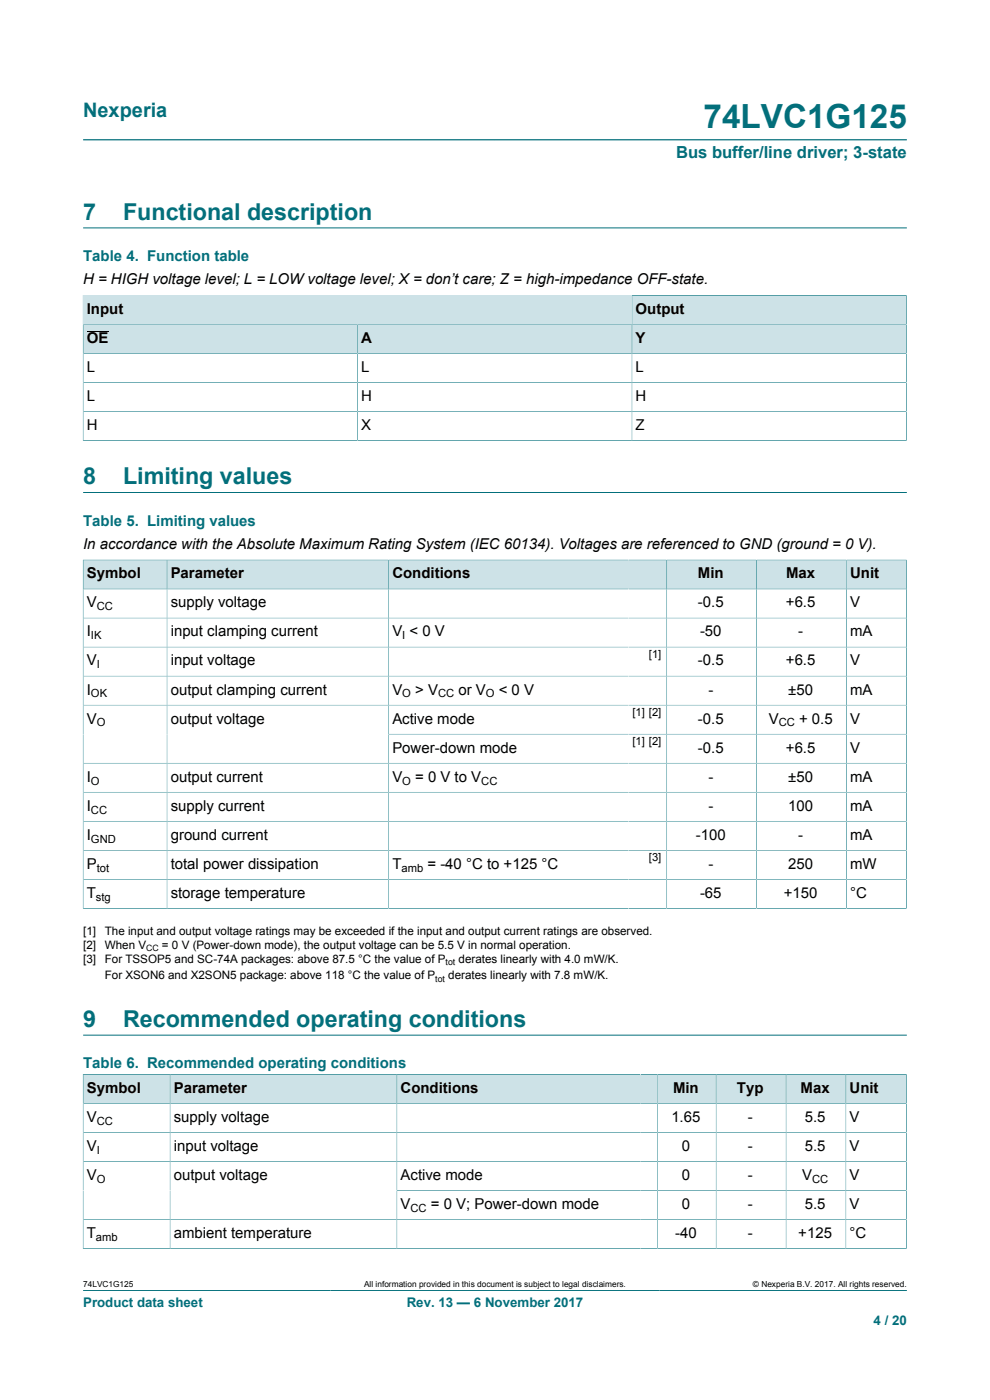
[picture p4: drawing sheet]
<svg xmlns="http://www.w3.org/2000/svg" width="210mm" height="297mm" viewBox="0 0 210 297" stroke-linecap="round" stroke-linejoin="round" font-family="sans-serif">
<defs><g id="words">
<text font-size="7.1" fill="#036f7b" x="149.2" y="27.2">74LVC1G125</text>
<g font-size="4.9" fill="#036f7b">
<text x="17.6" y="46.6">7</text>
<text x="26.1" y="46.6">Functional description</text>
<text x="17.6" y="102.7">8</text>
<text x="26.1" y="102.7">Limiting values</text>
<text x="17.6" y="217.8">9</text>
<text x="26.1" y="217.8">Recommended operating conditions</text>
</g>
<text font-size="4.2" fill="#036f7b" x="17.6" y="24.8">Nexperia</text>
<text font-size="3.5" fill="#036f7b" x="143.4" y="33.5">Bus buffer/line driver; 3-state</text>
<g font-size="3.2" fill="#036f7b">
<text x="17.6" y="55.4">Table 4. Function table</text>
<text x="17.6" y="111.5">Table 5. Limiting values</text>
<text x="17.6" y="226.6">Table 6. Recommended operating conditions</text>
</g>
<g font-size="3.2">
<text x="17.6" y="60.3">H = HIGH voltage level; L = LOW voltage level; X = don’t care; Z = high-impedance OFF-state.</text>
<text x="18.4" y="66.6">Input</text>
<text x="134.8" y="66.6">Output</text>
<text x="18.4" y="72.7">OE</text>
<text x="76.6" y="72.7">A</text>
<text x="134.8" y="72.7">Y</text>
<text x="18.4" y="78.9">L</text>
<text x="76.6" y="78.9">L</text>
<text x="134.8" y="78.9">L</text>
<text x="18.4" y="85">L</text>
<text x="76.6" y="85">H</text>
<text x="134.8" y="85">H</text>
<text x="18.4" y="91.2">H</text>
<text x="76.6" y="91.2">X</text>
<text x="134.8" y="91.2">Z</text>
<text x="17.6" y="116.4">In accordance with the Absolute Maximum Rating System (IEC 60134). Voltages are referenced to GND (ground = 0 V).</text>
<text x="18.4" y="122.7">Symbol</text>
<text x="36.2" y="122.7">Parameter</text>
<text x="83.2" y="122.7">Conditions</text>
<text x="148.1" y="122.7">Min</text>
<text x="166.8" y="122.7">Max</text>
<text x="180.3" y="122.7">Unit</text>
<text x="18.4" y="128.9">V</text>
<text x="36.2" y="128.9">supply voltage</text>
<text x="148" y="128.9">-0.5</text>
<text x="166.7" y="128.9">+6.5</text>
<text x="180.3" y="128.9">V</text>
<text x="18.4" y="135">I</text>
<text x="36.2" y="135">input clamping current</text>
<text x="83.2" y="135">V &lt; 0 V</text>
<text x="148.5" y="135">-50</text>
<text x="169.3" y="135">-</text>
<text x="180.3" y="135">mA</text>
<text x="18.4" y="141.2">V</text>
<text x="36.2" y="141.2">input voltage</text>
<text x="148" y="141.2">-0.5</text>
<text x="166.7" y="141.2">+6.5</text>
<text x="180.3" y="141.2">V</text>
<text x="18.4" y="147.3">I</text>
<text x="36.2" y="147.3">output clamping current</text>
<text x="83.2" y="147.3">V</text>
<text x="88.1" y="147.3">&gt; V</text>
<text x="97.2" y="147.3">or V</text>
<text x="105.8" y="147.3">&lt; 0 V</text>
<text x="150.3" y="147.3">-</text>
<text x="167.2" y="147.3">±50</text>
<text x="180.3" y="147.3">mA</text>
<text x="18.4" y="153.5">V</text>
<text x="36.2" y="153.5">output voltage</text>
<text x="83.2" y="153.5">Active mode</text>
<text x="148" y="153.5">-0.5</text>
<text x="163.1" y="153.5">V</text>
<text x="169.5" y="153.5">+ 0.5</text>
<text x="180.3" y="153.5">V</text>
<text x="83.2" y="159.7">Power-down mode</text>
<text x="148" y="159.7">-0.5</text>
<text x="166.7" y="159.7">+6.5</text>
<text x="180.3" y="159.7">V</text>
<text x="18.4" y="165.8">I</text>
<text x="36.2" y="165.8">output current</text>
<text x="83.2" y="165.8">V</text>
<text x="88.1" y="165.8">= 0 V to V</text>
<text x="150.3" y="165.8">-</text>
<text x="167.2" y="165.8">±50</text>
<text x="180.3" y="165.8">mA</text>
<text x="18.4" y="172">I</text>
<text x="36.2" y="172">supply current</text>
<text x="150.3" y="172">-</text>
<text x="167.2" y="172">100</text>
<text x="180.3" y="172">mA</text>
<text x="18.4" y="178.1">I</text>
<text x="36.2" y="178.1">ground current</text>
<text x="147.6" y="178.1">-100</text>
<text x="169.3" y="178.1">-</text>
<text x="180.3" y="178.1">mA</text>
<text x="18.4" y="184.3">P</text>
<text x="36.2" y="184.3">total power dissipation</text>
<text x="83.2" y="184.3">T</text>
<text x="90.7" y="184.3">= -40 °C to +125 °C</text>
<text x="150.3" y="184.3">-</text>
<text x="167.2" y="184.3">250</text>
<text x="180.3" y="184.3">mW</text>
<text x="18.4" y="190.5">T</text>
<text x="36.2" y="190.5">storage temperature</text>
<text x="148.5" y="190.5">-65</text>
<text x="166.3" y="190.5">+150</text>
<text x="180.3" y="190.5">°C</text>
<text x="18.4" y="231.8">Symbol</text>
<text x="36.9" y="231.8">Parameter</text>
<text x="85" y="231.8">Conditions</text>
<text x="142.8" y="231.8">Min</text>
<text x="156.3" y="231.8">Typ</text>
<text x="169.8" y="231.8">Max</text>
<text x="180.2" y="231.8">Unit</text>
<text x="18.4" y="238">V</text>
<text x="36.9" y="238">supply voltage</text>
<text x="142.4" y="238">1.65</text>
<text x="158.6" y="238">-</text>
<text x="170.7" y="238">5.5</text>
<text x="180.2" y="238">V</text>
<text x="18.4" y="244.1">V</text>
<text x="36.9" y="244.1">input voltage</text>
<text x="144.6" y="244.1">0</text>
<text x="158.6" y="244.1">-</text>
<text x="170.7" y="244.1">5.5</text>
<text x="180.2" y="244.1">V</text>
<text x="18.4" y="250.3">V</text>
<text x="36.9" y="250.3">output voltage</text>
<text x="85" y="250.3">Active mode</text>
<text x="144.6" y="250.3">0</text>
<text x="158.6" y="250.3">-</text>
<text x="170.1" y="250.3">V</text>
<text x="180.2" y="250.3">V</text>
<text x="85" y="256.5">V</text>
<text x="91.4" y="256.5">= 0 V; Power-down mode</text>
<text x="144.6" y="256.5">0</text>
<text x="158.6" y="256.5">-</text>
<text x="170.7" y="256.5">5.5</text>
<text x="180.2" y="256.5">V</text>
<text x="18.4" y="262.6">T</text>
<text x="36.9" y="262.6">ambient temperature</text>
<text x="143.2" y="262.6">-40</text>
<text x="158.6" y="262.6">-</text>
<text x="169.3" y="262.6">+125</text>
<text x="180.2" y="262.6">°C</text>
</g>
<g font-size="2.8" fill="#036f7b">
<text x="17.6" y="277.3">Product data sheet</text>
<text x="86.3" y="277.3">Rev. 13 — 6 November 2017</text>
<text x="185.3" y="281">4 / 20</text>
</g>
<g font-size="2.5">
<text x="17.6" y="198.4">[1]</text>
<text x="17.6" y="201.3">[2]</text>
<text x="22.2" y="198.4">The input and output voltage ratings may be exceeded if the input and output current ratings are observed.</text>
<text x="22.2" y="201.3">When V</text>
<text x="34.4" y="201.3">= 0 V (Power-down mode), the output voltage can be 5.5 V in normal operation.</text>
<text x="17.6" y="204.3">[3]</text>
<text x="22.2" y="204.3">For TSSOP5 and SC-74A packages: above 87.5 °C the value of P</text>
<text x="22.2" y="207.7">For XSON6 and X2SON5 package: above 118 °C the value of P</text>
<text x="95.1" y="207.7">derates linearly with 7.8 mW/K.</text>
<text x="97.3" y="204.3">derates linearly with 4.0 mW/K.</text>
</g>
<g font-size="2.4">
<text x="20.5" y="129.5">CC</text>
<text x="19.3" y="135.6">IK</text>
<text x="85.3" y="135.6">I</text>
<text x="20.5" y="141.8">I</text>
<text x="137.7" y="139.5">[1]</text>
<text x="19.3" y="148">OK</text>
<text x="85.3" y="148">O</text>
<text x="92.9" y="148">CC</text>
<text x="103.1" y="148">O</text>
<text x="20.5" y="154.1">O</text>
<text x="134.1" y="151.9">[1] [2]</text>
<text x="165.2" y="154.1">CC</text>
<text x="134.1" y="158">[1] [2]</text>
<text x="19.3" y="166.4">O</text>
<text x="85.3" y="166.4">O</text>
<text x="102.1" y="166.4">CC</text>
<text x="19.3" y="172.6">CC</text>
<text x="19.3" y="178.8">GND</text>
<text x="20.5" y="184.9">tot</text>
<text x="85.2" y="184.9">amb</text>
<text x="137.7" y="182.6">[3]</text>
<text x="20.4" y="191.1">stg</text>
<text x="20.5" y="238.6">CC</text>
<text x="20.5" y="244.8">I</text>
<text x="20.5" y="250.9">O</text>
<text x="172.2" y="250.9">CC</text>
<text x="87.1" y="257.1">CC</text>
<text x="20.4" y="263.2">amb</text>
</g>
<g font-size="1.9">
<text x="31" y="201.8">CC</text>
<text x="92.3" y="208.2">tot</text>
<text x="94.5" y="204.8">tot</text>
</g>
<g font-size="1.8">
<text x="17.6" y="273.1">74LVC1G125</text>
<text x="77.2" y="273.1">All information provided in this document is subject to legal disclaimers.</text>
<text x="159.7" y="273.1">© Nexperia B.V. 2017. All rights reserved.</text>
</g>
</g></defs>
<path d="M17.6 29.7h174.8M17.6 48.3h174.8M17.6 62.6v6.2h116.5v-6.1h-116.5M17.6 273.8h174.8" fill="none" stroke="#036f7b" stroke-width=".21"/>
<g fill="#cde2e7">
<path d="M17.7 62.7h116.3v6.1h-116.3z"/>
<path d="M134.1 62.7h58.1v6.1h-58.1z"/>
</g>
<path d="M192.3 62.6v6.2h-58.2v-6.1h58.2" fill="none" stroke="#036f7b" stroke-width=".21"/>
<path d="M17.7 68.9h58.1v6h-58.1z" fill="#cde2e7"/>
<path d="M17.6 68.8h58.2v6.2h-58.2z" fill="none" stroke="#036f7b" stroke-width=".21"/>
<path d="M18.4 70.2h4.6" fill="none" stroke="#000" stroke-width=".21"/>
<path d="M75.9 68.9h58.1v6h-58.1z" fill="#cde2e7"/>
<path d="M75.8 68.8h58.3v6.2h-58.3z" fill="none" stroke="#036f7b" stroke-width=".21"/>
<path d="M134.1 68.9h58.1v6h-58.1z" fill="#cde2e7"/>
<path d="M75.8 75v18.5M192.3 75h-174.7v18.5M17.6 93.5h174.7M17.6 81.1h174.7M17.6 87.3h174.7M134.1 93.5v-24.7h58.2v24.7M17.6 104.5h174.8" fill="none" stroke="#036f7b" stroke-width=".21"/>
<path d="M17.7 118.9h17.7v6h-17.7z" fill="#cde2e7"/>
<path d="M17.6 118.7v6.3h17.8v-6.2h-17.8" fill="none" stroke="#036f7b" stroke-width=".21"/>
<path d="M35.5 118.9h46.9v6h-46.9z" fill="#cde2e7"/>
<path d="M35.4 118.8h47.1v6.2h-47.1z" fill="none" stroke="#036f7b" stroke-width=".21"/>
<path d="M82.5 118.9h50.8v6h-50.8z" fill="#cde2e7"/>
<path d="M133.3 118.8h-50.8v6.2h50.8" fill="none" stroke="#036f7b" stroke-width=".21"/>
<path d="M133.3 118.9h8.1v6h-8.1z" fill="#cde2e7"/>
<path d="M133.3 118.8h8.1v6.2h-8.1" fill="none" stroke="#036f7b" stroke-width=".21"/>
<path d="M141.5 118.9h18.9v6h-18.9z" fill="#cde2e7"/>
<path d="M141.4 118.8h19.1v6.2h-19.1z" fill="none" stroke="#036f7b" stroke-width=".21"/>
<path d="M160.6 118.9h18.9v6h-18.9z" fill="#cde2e7"/>
<path d="M160.5 118.8h19.1v6.2h-19.1z" fill="none" stroke="#036f7b" stroke-width=".21"/>
<path d="M179.6 118.9h12.6v6h-12.6z" fill="#cde2e7"/>
<g fill="none" stroke="#036f7b" stroke-width=".21">
<path d="M192.3 118.7v74.1M192.3 118.8h-12.7v73.9M17.6 131.1h174.7M17.6 137.3h174.7M35.4 125v67.7M82.5 125v67.7M141.4 125v67.7M160.5 125v67.7M192.3 125h-174.7v67.8M17.6 143.4h174.7M17.6 149.6h174.7M82.5 155.8h109.8"/>
<path d="M17.6 168.1h174.7M17.6 174.2h174.7M192.3 161.9h-174.7M17.6 192.7h174.7M17.6 180.4h174.7M17.6 186.6h174.7M17.6 219.6h174.8"/>
</g>
<path d="M17.7 228h18.3v6h-18.3z" fill="#cde2e7"/>
<path d="M17.6 227.9v6.2h18.5v-6.2h-18.5" fill="none" stroke="#036f7b" stroke-width=".21"/>
<path d="M36.2 228h47.9v6h-47.9z" fill="#cde2e7"/>
<path d="M36.1 227.9h48.1v6.2h-48.1z" fill="none" stroke="#036f7b" stroke-width=".21"/>
<path d="M84.3 228h51.6v6h-51.6z" fill="#cde2e7"/>
<path d="M135.9 227.9h-51.7v6.2h51.7" fill="none" stroke="#036f7b" stroke-width=".21"/>
<path d="M135.9 228h3.5v6h-3.5z" fill="#cde2e7"/>
<path d="M135.9 227.9h3.5v6.2h-3.5" fill="none" stroke="#036f7b" stroke-width=".21"/>
<path d="M139.5 228h12.3v6h-12.3z" fill="#cde2e7"/>
<path d="M139.4 227.9h12.5v6.2h-12.5z" fill="none" stroke="#036f7b" stroke-width=".21"/>
<path d="M152 228h14.7v6h-14.7z" fill="#cde2e7"/>
<path d="M151.9 227.9h14.8v6.2h-14.8z" fill="none" stroke="#036f7b" stroke-width=".21"/>
<path d="M166.8 228h12.6v6h-12.6z" fill="#cde2e7"/>
<path d="M166.7 227.9h12.7v6.2h-12.7z" fill="none" stroke="#036f7b" stroke-width=".21"/>
<path d="M179.5 228h12.7v6h-12.7z" fill="#cde2e7"/>
<g fill="none" stroke="#036f7b" stroke-width=".21">
<path d="M36.1 234.1v30.8M84.2 234.1v30.8M139.4 234.1v30.8M151.9 234.1v30.8M166.7 234.1v30.8M192.3 234.1h-174.7v30.9M192.3 227.9v37.1M192.3 227.9h-12.9v37M17.6 240.2h174.7M17.6 246.4h174.7M84.2 252.6h108.1M192.3 258.7h-174.7"/>
<path d="M17.6 264.9h174.7"/>
</g>
<use href="#words"/>
</svg>
